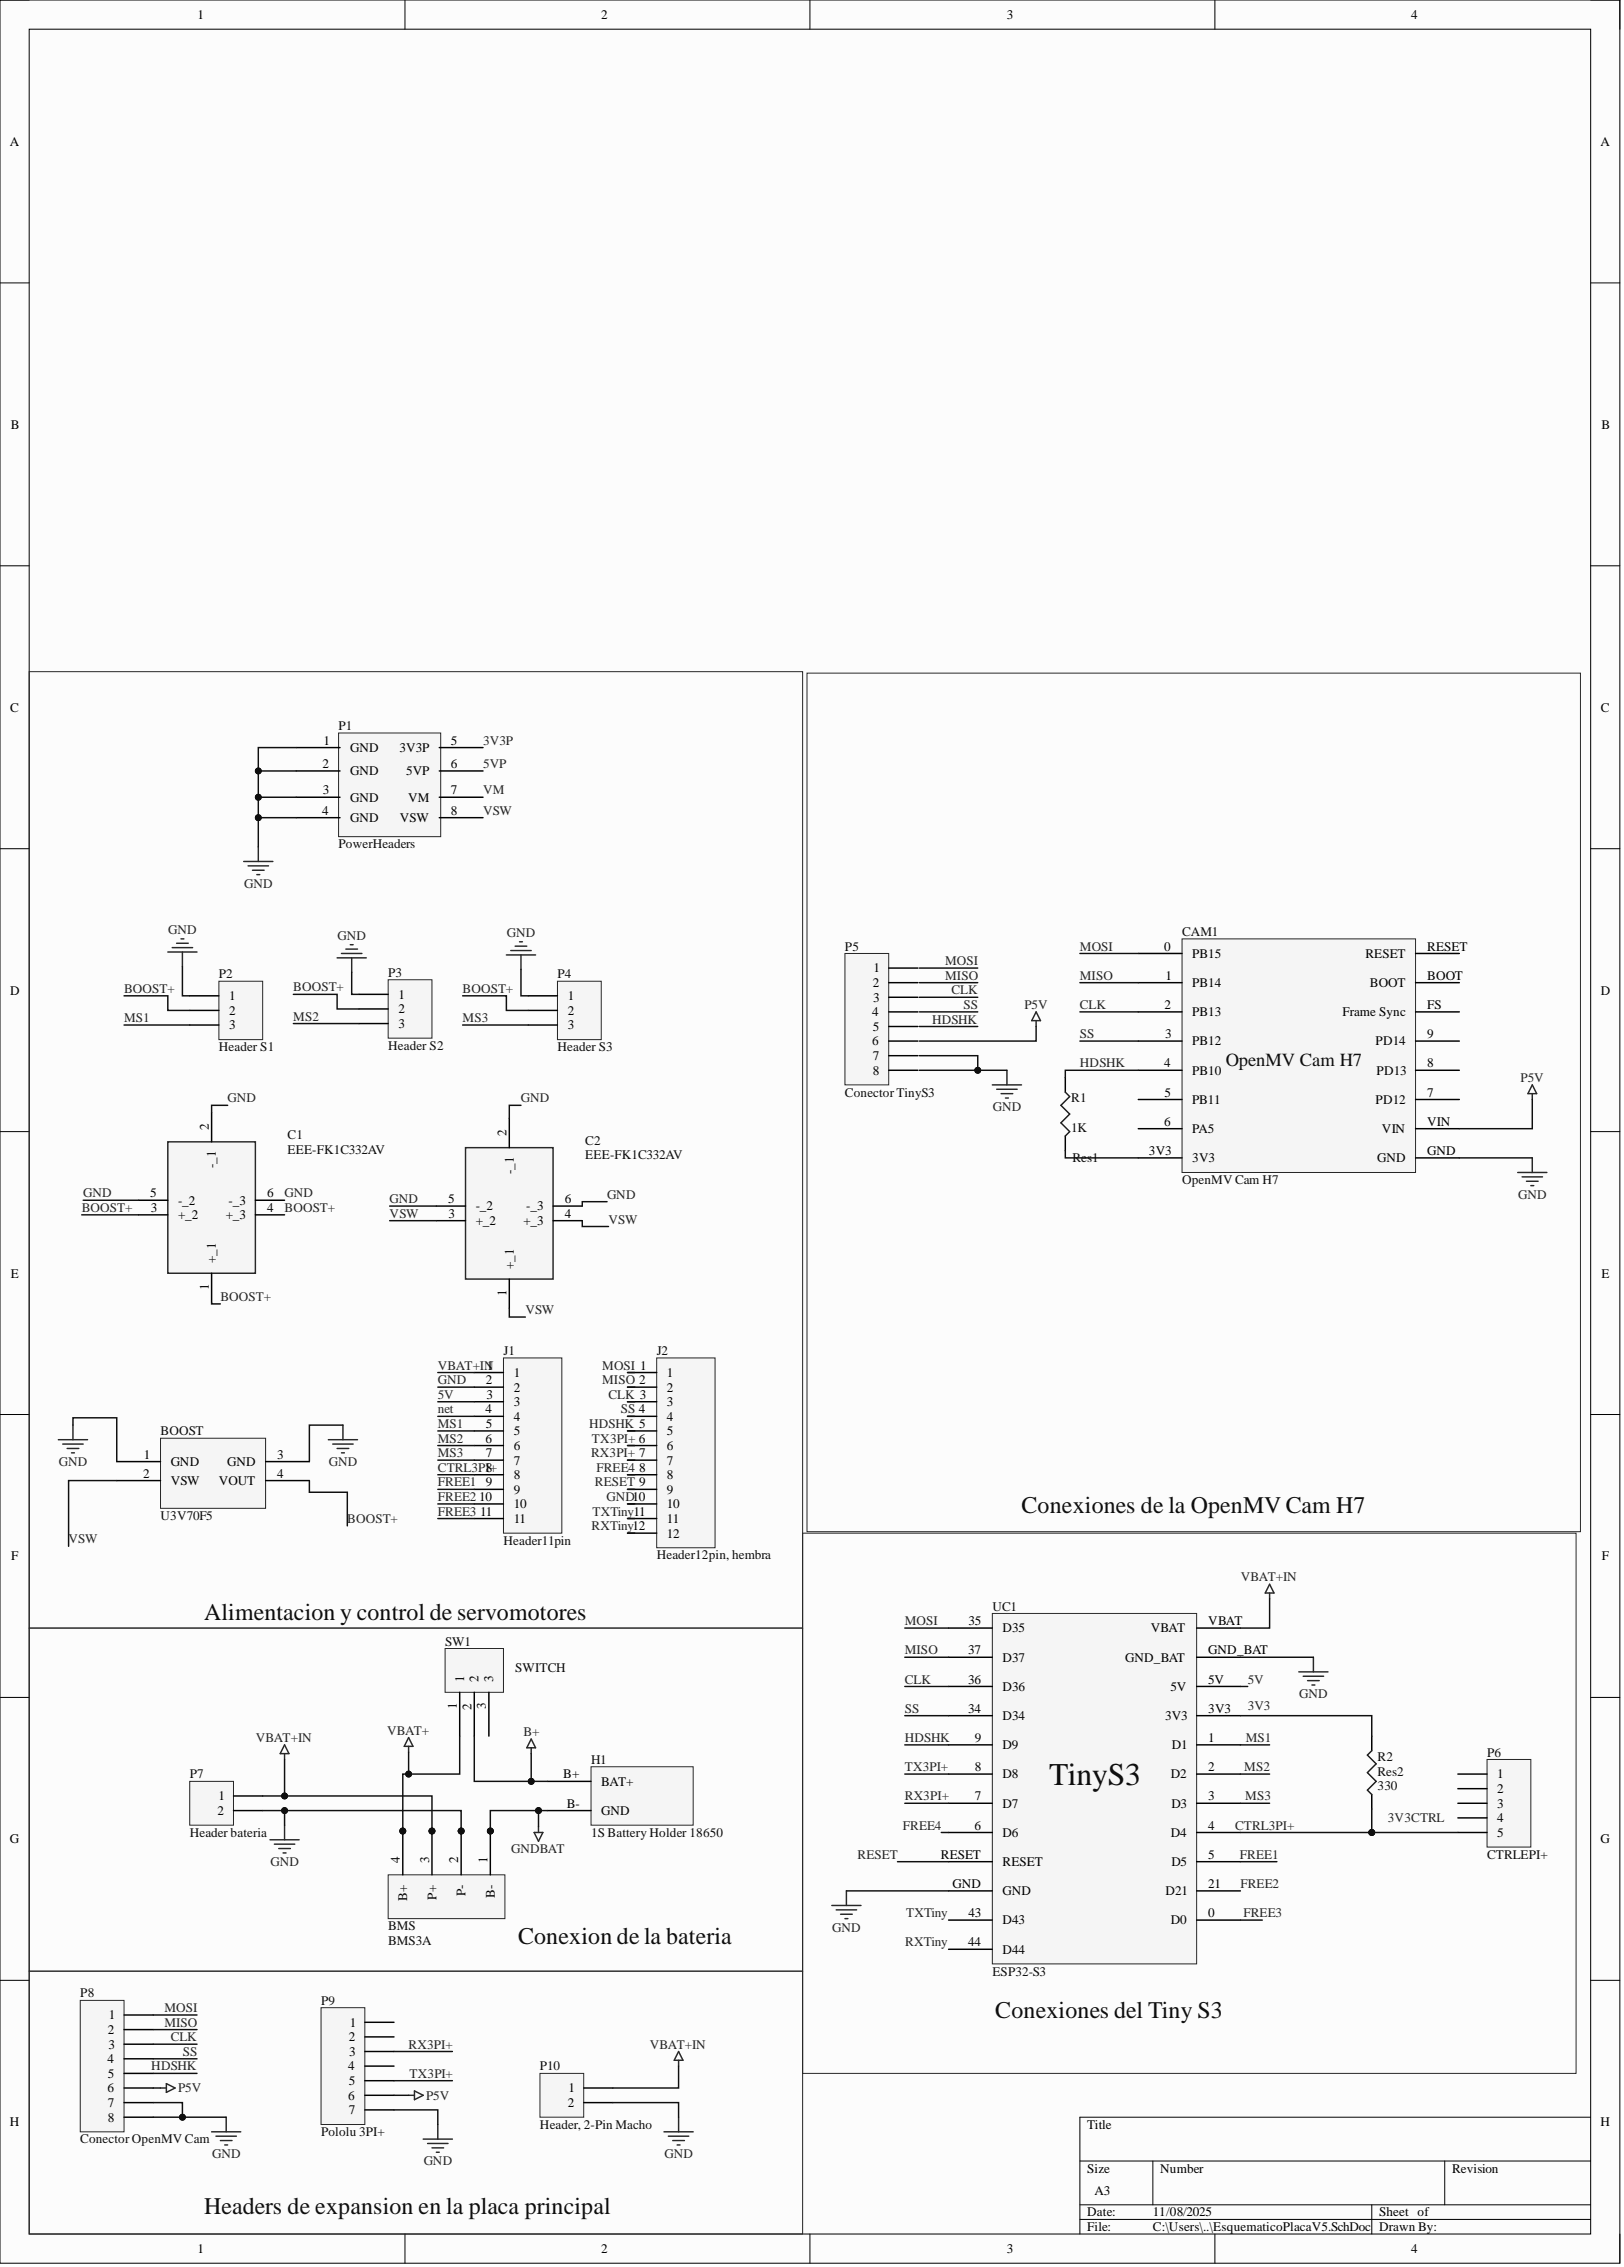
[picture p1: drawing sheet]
<svg xmlns="http://www.w3.org/2000/svg" width="282mm" height="394mm" viewBox="0 0 282 394" stroke-linecap="round" stroke-linejoin="round" font-family="sans-serif">
<defs><g id="words">
<text font-size="5.5" fill="#0e0e0e" x="182.1" y="310">TinyS3</text>
<g font-size="4.1" fill="#0e0e0e">
<text x="177.3" y="262.8">Conexiones de la OpenMV Cam H7</text>
<text x="35.5" y="281.3">Alimentacion y control de servomotores</text>
<text x="89.9" y="337.6">Conexion de la bateria</text>
<text x="172.7" y="350.5">Conexiones del Tiny S3</text>
<text x="35.5" y="384.5">Headers de expansion en la placa principal</text>
</g>
<text font-size="3.2" fill="#0e0e0e" x="212.8" y="185.2">OpenMV Cam H7</text>
<g font-size="2.3">
<text x="34.3" y="3.3">1</text>
<text x="104.4" y="3.3">2</text>
<text x="174.8" y="3.3">3</text>
<text x="244.9" y="3.3">4</text>
<text x="1.7" y="25.4">A</text>
<text x="277.8" y="25.4">A</text>
<text x="1.9" y="74.5">B</text>
<text x="277.9" y="74.5">B</text>
<text x="1.8" y="123.6">C</text>
<text x="277.9" y="123.6">C</text>
<text x="56.1" y="129.3">1</text>
<text x="60.8" y="130.6">GND</text>
<text x="69.3" y="130.6">3V3P</text>
<text x="78.3" y="129.3">5</text>
<text x="56" y="133.4">2</text>
<text x="56.1" y="137.9">3</text>
<text x="60.8" y="134.6">GND</text>
<text x="70.5" y="134.6">5VP</text>
<text x="78.3" y="133.4">6</text>
<text x="78.3" y="137.9">7</text>
<text x="55.9" y="141.5">4</text>
<text x="60.8" y="139.2">GND</text>
<text x="60.8" y="142.8">GND</text>
<text x="69.4" y="142.8">VSW</text>
<text x="70.8" y="139.2">VM</text>
<text x="78.3" y="141.5">8</text>
<text x="202" y="165.1">0</text>
<text x="206.9" y="166.3">PB15</text>
<text x="237" y="166.3">RESET</text>
<text x="247.7" y="165.1">RESET</text>
<text x="1.8" y="172.8">D</text>
<text x="39.8" y="173.7">1</text>
<text x="69.1" y="173.4">1</text>
<text x="98.5" y="173.7">1</text>
<text x="151.5" y="171.4">2</text>
<text x="151.6" y="174">3</text>
<text x="151.6" y="168.9">1</text>
<text x="202.3" y="170.1">1</text>
<text x="206.9" y="171.4">PB14</text>
<text x="237.8" y="171.4">BOOT</text>
<text x="247.7" y="170.1">BOOT</text>
<text x="277.9" y="172.8">D</text>
<text x="39.8" y="176.2">2</text>
<text x="39.8" y="178.8">3</text>
<text x="69.1" y="176">2</text>
<text x="69.1" y="178.5">3</text>
<text x="98.5" y="176.2">2</text>
<text x="98.5" y="178.8">3</text>
<text x="151.4" y="176.5">4</text>
<text x="151.5" y="179">5</text>
<text x="202.1" y="175.2">2</text>
<text x="206.9" y="176.5">PB13</text>
<text x="233" y="176.5">Frame Sync</text>
<text x="247.7" y="175.2">FS</text>
<text x="151.4" y="181.6">6</text>
<text x="151.5" y="184.1">7</text>
<text x="202" y="185.4">4</text>
<text x="202.2" y="180.3">3</text>
<text x="206.9" y="181.6">PB12</text>
<text x="238.8" y="181.6">PD14</text>
<text x="247.7" y="180.3">9</text>
<text x="247.7" y="185.4">8</text>
<text x="151.5" y="186.6">8</text>
<text x="202.1" y="190.4">5</text>
<text x="206.9" y="186.6">PB10</text>
<text x="206.9" y="191.7">PB11</text>
<text x="238.8" y="191.7">PD12</text>
<text x="238.9" y="186.6">PD13</text>
<text x="247.7" y="190.4">7</text>
<text x="36.2" y="196.3" transform="rotate(-90 36.2 196.3)">2</text>
<text x="87.9" y="197.3" transform="rotate(-90 87.9 197.3)">2</text>
<text x="202" y="195.5">6</text>
<text x="206.9" y="196.8">PA5</text>
<text x="239.9" y="196.8">VIN</text>
<text x="247.7" y="195.5">VIN</text>
<text x="37.5" y="202.9" transform="rotate(-90 37.5 202.9)">-_1</text>
<text x="89.2" y="203.9" transform="rotate(-90 89.2 203.9)">-_1</text>
<text x="199.4" y="200.6">3V3</text>
<text x="206.9" y="201.8">3V3</text>
<text x="239" y="201.8">GND</text>
<text x="247.7" y="200.6">GND</text>
<text x="26.1" y="207.9">5</text>
<text x="30.9" y="209.2">-_2</text>
<text x="39.7" y="209.2">-_3</text>
<text x="46.4" y="207.9">6</text>
<text x="77.8" y="208.9">5</text>
<text x="98" y="208.9">6</text>
<text x="26.2" y="210.5">3</text>
<text x="30.9" y="211.7">+_2</text>
<text x="39.2" y="211.7">+_3</text>
<text x="46.4" y="210.5">4</text>
<text x="77.8" y="211.5">3</text>
<text x="82.6" y="212.8">+_2</text>
<text x="82.6" y="210.2">-_2</text>
<text x="90.8" y="212.8">+_3</text>
<text x="91.4" y="210.2">-_3</text>
<text x="98" y="211.5">4</text>
<text x="1.9" y="221.9">E</text>
<text x="37.5" y="219.3" transform="rotate(-90 37.5 219.3)">+_1</text>
<text x="89.2" y="220.4" transform="rotate(-90 89.2 220.4)">+_1</text>
<text x="277.9" y="221.9">E</text>
<text x="36.2" y="224" transform="rotate(-90 36.2 224)">1</text>
<text x="87.9" y="225" transform="rotate(-90 87.9 225)">1</text>
<text x="84.5" y="237.9">1</text>
<text x="89.2" y="239.1">1</text>
<text x="115.8" y="239.1">1</text>
<text x="84.3" y="245.5">4</text>
<text x="84.3" y="240.4">2</text>
<text x="84.4" y="242.9">3</text>
<text x="89.2" y="241.7">2</text>
<text x="89.2" y="244.2">3</text>
<text x="115.8" y="241.7">2</text>
<text x="115.8" y="244.2">3</text>
<text x="84.3" y="250.5">6</text>
<text x="84.3" y="248">5</text>
<text x="89.2" y="246.7">4</text>
<text x="89.2" y="249.3">5</text>
<text x="89.2" y="251.8">6</text>
<text x="115.8" y="246.7">4</text>
<text x="115.8" y="249.3">5</text>
<text x="115.8" y="251.8">6</text>
<text x="24.8" y="256.6">2</text>
<text x="25" y="253.3">1</text>
<text x="29.6" y="254.6">GND</text>
<text x="29.6" y="257.9">VSW</text>
<text x="38" y="257.9">VOUT</text>
<text x="39.4" y="254.6">GND</text>
<text x="48.1" y="253.3">3</text>
<text x="48.1" y="256.6">4</text>
<text x="84.3" y="253.1">7</text>
<text x="84.3" y="255.6">8</text>
<text x="89.2" y="254.3">7</text>
<text x="89.2" y="256.9">8</text>
<text x="110.9" y="255.6">8</text>
<text x="115.8" y="254.3">7</text>
<text x="115.8" y="256.9">8</text>
<text x="83.2" y="260.7">10</text>
<text x="83.3" y="263.2">11</text>
<text x="84.3" y="258.1">9</text>
<text x="89.2" y="259.4">9</text>
<text x="89.2" y="261.9">10</text>
<text x="115.8" y="259.4">9</text>
<text x="115.8" y="261.9">10</text>
<text x="89.2" y="264.5">11</text>
<text x="115.8" y="264.5">11</text>
<text x="115.8" y="267">12</text>
<text x="1.9" y="271">F</text>
<text x="278" y="271">F</text>
<text x="168" y="287.3">37</text>
<text x="168.1" y="282.2">35</text>
<text x="174" y="283.5">D35</text>
<text x="199.8" y="283.5">VBAT</text>
<text x="209.7" y="282.2">VBAT</text>
<text x="209.7" y="287.3">GND_BAT</text>
<text x="80.5" y="292.1" transform="rotate(-90 80.5 292.1)">1</text>
<text x="83.1" y="292.1" transform="rotate(-90 83.1 292.1)">2</text>
<text x="85.6" y="292.1" transform="rotate(-90 85.6 292.1)">3</text>
<text x="168" y="292.4">36</text>
<text x="174" y="293.6">D36</text>
<text x="174" y="288.6">D37</text>
<text x="195.3" y="288.6">GND_BAT</text>
<text x="203.1" y="293.6">5V</text>
<text x="209.7" y="292.4">5V</text>
<text x="79.3" y="296.8" transform="rotate(-90 79.3 296.8)">1</text>
<text x="81.8" y="296.9" transform="rotate(-90 81.8 296.9)">2</text>
<text x="84.3" y="296.9" transform="rotate(-90 84.3 296.9)">3</text>
<text x="168" y="297.4">34</text>
<text x="174" y="298.7">D34</text>
<text x="202.2" y="298.7">3V3</text>
<text x="209.7" y="297.4">3V3</text>
<text x="169.2" y="302.5">9</text>
<text x="174" y="303.8">D9</text>
<text x="203.4" y="303.8">D1</text>
<text x="209.7" y="302.5">1</text>
<text x="97.8" y="308.9">B+</text>
<text x="104.4" y="310.1">BAT+</text>
<text x="169.2" y="307.6">8</text>
<text x="174" y="308.9">D8</text>
<text x="203.2" y="308.9">D2</text>
<text x="209.7" y="307.6">2</text>
<text x="259.9" y="308.9">1</text>
<text x="259.9" y="311.4">2</text>
<text x="37.7" y="315.2">2</text>
<text x="37.9" y="312.7">1</text>
<text x="98.4" y="313.9">B-</text>
<text x="104.4" y="315.2">GND</text>
<text x="169.1" y="317.7">6</text>
<text x="169.2" y="312.7">7</text>
<text x="174" y="313.9">D7</text>
<text x="203.3" y="313.9">D3</text>
<text x="209.7" y="312.7">3</text>
<text x="209.7" y="317.7">4</text>
<text x="259.9" y="313.9">3</text>
<text x="259.9" y="316.5">4</text>
<text x="1.7" y="320.1">G</text>
<text x="69.4" y="323.6" transform="rotate(-90 69.4 323.6)">4</text>
<text x="74.5" y="323.6" transform="rotate(-90 74.5 323.6)">3</text>
<text x="79.5" y="323.6" transform="rotate(-90 79.5 323.6)">2</text>
<text x="84.6" y="323.6" transform="rotate(-90 84.6 323.6)">1</text>
<text x="163.3" y="322.8">RESET</text>
<text x="174" y="319">D6</text>
<text x="203.2" y="319">D4</text>
<text x="209.7" y="322.8">5</text>
<text x="259.9" y="319">5</text>
<text x="277.8" y="320.1">G</text>
<text x="75.7" y="329.9" transform="rotate(-90 75.7 329.9)">P+</text>
<text x="80.8" y="329.3" transform="rotate(-90 80.8 329.3)">P-</text>
<text x="85.9" y="329.6" transform="rotate(-90 85.9 329.6)">B-</text>
<text x="165.3" y="327.9">GND</text>
<text x="174" y="329.1">GND</text>
<text x="174" y="324.1">RESET</text>
<text x="202.3" y="329.1">D21</text>
<text x="203.3" y="324.1">D5</text>
<text x="209.7" y="327.9">21</text>
<text x="70.7" y="330.2" transform="rotate(-90 70.7 330.2)">B+</text>
<text x="168.1" y="332.9">43</text>
<text x="174" y="334.2">D43</text>
<text x="203.2" y="334.2">D0</text>
<text x="209.7" y="332.9">0</text>
<text x="168" y="338">44</text>
<text x="174" y="339.3">D44</text>
<text x="18.7" y="353.2">2</text>
<text x="18.9" y="350.7">1</text>
<text x="60.7" y="352">1</text>
<text x="18.7" y="358.3">4</text>
<text x="18.8" y="355.8">3</text>
<text x="60.5" y="359.6">4</text>
<text x="60.5" y="354.5">2</text>
<text x="60.6" y="357">3</text>
<text x="18.7" y="363.4">6</text>
<text x="18.7" y="360.8">5</text>
<text x="18.7" y="365.9">7</text>
<text x="60.5" y="364.6">6</text>
<text x="60.5" y="362.1">5</text>
<text x="98.5" y="365.9">2</text>
<text x="98.7" y="363.4">1</text>
<text x="1.7" y="369.3">H</text>
<text x="18.7" y="368.4">8</text>
<text x="60.5" y="367.2">7</text>
<text x="188.7" y="369.7">Title</text>
<text x="277.8" y="369.3">H</text>
<text x="188.7" y="377.3">Size</text>
<text x="201.4" y="377.3">Number</text>
<text x="252" y="377.3">Revision</text>
<text x="190" y="381.1">A3</text>
<text x="188.7" y="384.9">Date:</text>
<text x="188.7" y="387.5">File:</text>
<text x="200.1" y="384.9">11/08/2025</text>
<text x="200.1" y="387.5">C:\Users\..\EsquematicoPlacaV5.SchDoc</text>
<text x="239.4" y="384.9">Sheet of</text>
<text x="239.4" y="387.5">Drawn By:</text>
<text x="34.3" y="391.3">1</text>
<text x="104.4" y="391.3">2</text>
<text x="174.8" y="391.3">3</text>
<text x="244.9" y="391.3">4</text>
</g>
<g font-size="2.3" fill="#0e0e0e">
<text x="58.8" y="126.8">P1</text>
<text x="58.8" y="147.3">PowerHeaders</text>
<text x="146.7" y="165.1">P5</text>
<text x="205.2" y="162.5">CAM1</text>
<text x="38" y="169.9">P2</text>
<text x="67.4" y="169.6">P3</text>
<text x="96.8" y="169.9">P4</text>
<text x="38" y="182.6">Header S1</text>
<text x="67.4" y="182.3">Header S2</text>
<text x="96.8" y="182.6">Header S3</text>
<text x="146.7" y="190.4">Conector TinyS3</text>
<text x="185.9" y="191.5">R1</text>
<text x="49.9" y="197.8">C1</text>
<text x="185.9" y="196.5">1K</text>
<text x="49.9" y="200.3">EEE-FK1C332AV</text>
<text x="101.6" y="198.8">C2</text>
<text x="101.6" y="201.3">EEE-FK1C332AV</text>
<text x="186.2" y="201.8">Res1</text>
<text x="205.2" y="205.7">OpenMV Cam H7</text>
<text x="87.4" y="235.3">J1</text>
<text x="114" y="235.3">J2</text>
<text x="27.9" y="249.3">BOOST</text>
<text x="27.9" y="264">U3V70F5</text>
<text x="87.4" y="268.3">Header11pin</text>
<text x="114" y="270.8">Header12pin, hembra</text>
<text x="172.2" y="279.7">UC1</text>
<text x="77.3" y="285.8">SW1</text>
<text x="89.4" y="290.3">SWITCH</text>
<text x="239.1" y="305.8">R2</text>
<text x="258.1" y="305.1">P6</text>
<text x="32.9" y="308.9">P7</text>
<text x="102.6" y="306.3">H1</text>
<text x="239.1" y="310.9">330</text>
<text x="239.1" y="308.3">Res2</text>
<text x="32.9" y="319">Header bateria</text>
<text x="102.6" y="319">1S Battery Holder 18650</text>
<text x="258.1" y="322.8">CTRLEPI+</text>
<text x="67.4" y="335.2">BMS</text>
<text x="67.4" y="337.8">BMS3A</text>
<text x="13.9" y="346.9">P8</text>
<text x="172.2" y="343.1">ESP32-S3</text>
<text x="55.7" y="348.2">P9</text>
<text x="93.7" y="359.6">P10</text>
<text x="55.7" y="371">Pololu 3PI+</text>
<text x="93.7" y="369.7">Header, 2-Pin Macho</text>
<text x="13.9" y="372.3">Conector OpenMV Cam</text>
</g>
<g font-size="2.3" fill="#262626">
<text x="83.8" y="129.3">3V3P</text>
<text x="83.8" y="133.4">5VP</text>
<text x="83.8" y="137.9">VM</text>
<text x="83.8" y="141.5">VSW</text>
<text x="42.4" y="154.2">GND</text>
<text x="29.2" y="162.3">GND</text>
<text x="58.6" y="163.3">GND</text>
<text x="88" y="162.8">GND</text>
<text x="164" y="167.6">MOSI</text>
<text x="187.4" y="165.1">MOSI</text>
<text x="21.5" y="172.4">BOOST+</text>
<text x="50.9" y="172.2">BOOST+</text>
<text x="80.3" y="172.4">BOOST+</text>
<text x="164" y="170.1">MISO</text>
<text x="165.1" y="172.7">CLK</text>
<text x="187.4" y="170.1">MISO</text>
<text x="21.5" y="177.5">MS1</text>
<text x="50.9" y="177.3">MS2</text>
<text x="80.3" y="177.5">MS3</text>
<text x="161.8" y="177.8">HDSHK</text>
<text x="167.3" y="175.2">SS</text>
<text x="177.8" y="175.2">P5V</text>
<text x="187.4" y="175.2">CLK</text>
<text x="187.4" y="180.3">SS</text>
<text x="187.4" y="185.4">HDSHK</text>
<text x="39.5" y="191.5">GND</text>
<text x="90.4" y="191.5">GND</text>
<text x="263.9" y="187.9">P5V</text>
<text x="172.3" y="193">GND</text>
<text x="14.4" y="207.9">GND</text>
<text x="49.4" y="207.9">GND</text>
<text x="67.6" y="208.9">GND</text>
<text x="105.4" y="208.2">GND</text>
<text x="263.5" y="208.2">GND</text>
<text x="14.2" y="210.5">BOOST+</text>
<text x="49.4" y="210.5">BOOST+</text>
<text x="67.6" y="211.5">VSW</text>
<text x="105.6" y="212.5">VSW</text>
<text x="38.2" y="225.9">BOOST+</text>
<text x="91.2" y="228.2">VSW</text>
<text x="76" y="237.9">VBAT+IN</text>
<text x="104.5" y="237.9">MOSI 1</text>
<text x="76" y="240.4">GND</text>
<text x="76" y="242.9">5V</text>
<text x="76" y="245.5">net</text>
<text x="104.5" y="240.4">MISO 2</text>
<text x="105.6" y="242.9">CLK 3</text>
<text x="107.7" y="245.5">SS 4</text>
<text x="76" y="248">MS1</text>
<text x="76" y="250.5">MS2</text>
<text x="102.2" y="248">HDSHK 5</text>
<text x="102.8" y="250.5">TX3PI+ 6</text>
<text x="10.2" y="254.6">GND</text>
<text x="57.1" y="254.6">GND</text>
<text x="76" y="253.1">MS3</text>
<text x="76" y="255.6">CTRL3PI+</text>
<text x="102.6" y="253.1">RX3PI+ 7</text>
<text x="103.5" y="255.6">FREE4</text>
<text x="76" y="258.1">FREE1</text>
<text x="76" y="260.7">FREE2</text>
<text x="76" y="263.2">FREE3</text>
<text x="102.8" y="263.2">TXTiny11</text>
<text x="103.3" y="258.1">RESET 9</text>
<text x="105.3" y="260.7">GND10</text>
<text x="11.9" y="268">VSW</text>
<text x="60.3" y="264.5">BOOST+</text>
<text x="102.7" y="265.7">RXTiny12</text>
<text x="215.4" y="274.6">VBAT+IN</text>
<text x="157" y="282.2">MOSI</text>
<text x="157" y="287.3">MISO</text>
<text x="157" y="292.4">CLK</text>
<text x="216.6" y="292.4">5V</text>
<text x="157" y="297.4">SS</text>
<text x="216.6" y="296.9">3V3</text>
<text x="225.5" y="294.9">GND</text>
<text x="44.4" y="302.5">VBAT+IN</text>
<text x="67.2" y="301.2">VBAT+</text>
<text x="90.8" y="301.5">B+</text>
<text x="157" y="302.5">HDSHK</text>
<text x="216.2" y="302.5">MS1</text>
<text x="157" y="307.6">TX3PI+</text>
<text x="216" y="307.6">MS2</text>
<text x="156.7" y="317.7">FREE4</text>
<text x="157" y="312.7">RX3PI+</text>
<text x="214.4" y="317.7">CTRL3PI+</text>
<text x="216.1" y="312.7">MS3</text>
<text x="240.9" y="316.5">3V3CTRL</text>
<text x="88.7" y="321.8">GNDBAT</text>
<text x="148.8" y="322.8">RESET</text>
<text x="215.2" y="322.8">FREE1</text>
<text x="46.9" y="324.1">GND</text>
<text x="215.3" y="327.9">FREE2</text>
<text x="144.5" y="335.5">GND</text>
<text x="157.3" y="332.9">TXTiny</text>
<text x="215.8" y="332.9">FREE3</text>
<text x="157.1" y="338">RXTiny</text>
<text x="28.5" y="349.4">MOSI</text>
<text x="28.5" y="352">MISO</text>
<text x="26.3" y="359.6">HDSHK</text>
<text x="29.6" y="354.5">CLK</text>
<text x="31.7" y="357">SS</text>
<text x="70.9" y="355.8">RX3PI+</text>
<text x="112.8" y="355.8">VBAT+IN</text>
<text x="30.9" y="363.4">P5V</text>
<text x="71.1" y="360.8">TX3PI+</text>
<text x="74" y="364.6">P5V</text>
<text x="36.8" y="374.8">GND</text>
<text x="73.5" y="376.1">GND</text>
<text x="115.3" y="374.8">GND</text>
</g>
</g></defs>
<path d="M0 0h281.1v393h-281.1z" fill-rule="evenodd" fill="#fcfcfc"/>
<path d="M0 0h281.1v393h-281.1z" fill="none" stroke="#000" stroke-width=".17"/>
<path d="M5.1 5.1h271v382.9h-271z" fill-rule="evenodd" fill="#fcfcfc"/>
<g fill="none" stroke="#000" stroke-width=".17">
<path d="M0 0h5.1M5.1 5.1h271v382.9h-271zM70.3 0v5.1M140.6 0v5.1M210.9 0v5.1M276.1 0h5v5.1M0 49.1h5.1M276.1 49.1h5M0 98.3h5.1M276.1 98.3h5M0 147.4h5.1M276.1 147.4h5"/>
<path d="M0 196.5h5.1M276.1 196.5h5M0 245.7h5.1M276.1 245.7h5M0 294.8h5.1M276.1 294.8h5M0 343.9h5.1M276.1 343.9h5M187.4 375.3h88.7M200.1 375.3v7.6M250.8 375.3v7.6M276.1 367.7h-88.7v20.3"/>
<path d="M70.3 388v5M140.6 388v5M187.4 382.9h88.7M187.4 385.4h88.7M210.9 388v5M238.1 382.9v5.1M281.1 388v5"/>
</g>
<path d="M172.2 280.2h35.5v60.9h-35.5z" fill-rule="evenodd" fill="#f5f5f5"/>
<path d="M172.2 280.2h35.5v60.9h-35.5z" fill="none" stroke="#262626" stroke-width=".17"/>
<g fill="none" stroke="#000" stroke-width=".25">
<path d="M164.6 298h7.6M164.6 282.7h7.6M164.6 292.9h7.6M164.6 287.8h7.6M207.7 298h7.6M207.7 282.7h7.6M207.7 292.9h7.6M207.7 287.8h7.6M164.6 318.2h7.6M164.6 313.2h7.6M164.6 308.1h7.6M164.6 303h7.6"/>
<path d="M207.7 318.2h7.6M207.7 313.2h7.6M207.7 308.1h7.6M207.7 303h7.6M164.6 338.5h7.6M164.6 333.5h7.6M164.6 328.4h7.6M164.6 323.3h7.6M207.7 333.5h7.6M207.7 328.4h7.6M207.7 323.3h7.6"/>
</g>
<path d="M220.4 275.1l.7 1.6h-1.5zM220.4 276.7v1M225.4 290.3h5.1M226.2 291.1h3.5M226.9 291.9h2.1M227.7 292.6h.5M228 287.8v2.5M144.4 330.9h5M145.1 331.7h3.6M145.9 332.4h2M146.7 333.2h.5M146.9 328.4v2.5" fill="none" stroke="#262626" stroke-width=".25"/>
<path d="M13.9 347.4h7.6v22.8h-7.6z" fill-rule="evenodd" fill="#f5f5f5"/>
<path d="M13.9 347.4h7.6v22.8h-7.6z" fill="none" stroke="#262626" stroke-width=".17"/>
<path d="M21.5 349.9h5.1M21.5 352.5h5.1M21.5 355h5.1M21.5 357.5h5.1M21.5 360.1h5.1M21.5 362.6h5.1M21.5 365.2h5.1M21.5 367.7h5.1" fill="none" stroke="#000" stroke-width=".25"/>
<path d="M27.9 362.6h1M28.9 361.9l1.5 .7-1.5 .8zM36.7 370.2h5.1M37.5 371h3.5M38.2 371.7h2.1M39 372.5h.5M39.3 367.7v2.5" fill="none" stroke="#262626" stroke-width=".25"/>
<path d="M258.1 305.6h7.6v15.2h-7.6z" fill-rule="evenodd" fill="#f5f5f5"/>
<path d="M258.1 305.6h7.6v15.2h-7.6z" fill="none" stroke="#262626" stroke-width=".17"/>
<path d="M253 308.1h5.1M253 310.6h5.1M253 313.2h5.1M253 315.7h5.1M253 318.2h5.1" fill="none" stroke="#000" stroke-width=".25"/>
<path d="M73.5 371.5h5M74.2 372.3h3.6M75 373h2M75.7 373.8h.5M76 369v2.5" fill="none" stroke="#262626" stroke-width=".25"/>
<path d="M205.2 163h40.5v40.6h-40.5z" fill-rule="evenodd" fill="#f5f5f5"/>
<path d="M205.2 163h40.5v40.6h-40.5z" fill="none" stroke="#262626" stroke-width=".17"/>
<g fill="none" stroke="#000" stroke-width=".25">
<path d="M197.6 165.6h7.6M197.6 170.7h7.6M197.6 175.7h7.6M245.7 165.6h7.6M245.7 170.7h7.6M245.7 175.7h7.6M197.6 180.8h7.6M197.6 185.9h7.6M197.6 190.9h7.6M197.6 196h7.6M245.7 180.8h7.6M245.7 185.9h7.6"/>
<path d="M245.7 190.9h7.6M245.7 196h7.6M197.6 201.1h7.6M245.7 201.1h7.6"/>
</g>
<g fill="none" stroke="#262626" stroke-width=".25">
<path d="M179.8 175.7l.8 1.6h-1.5zM179.8 177.3v1M172.2 188.4h5.1M173 189.2h3.5M173.8 189.9h2M174.5 190.7h.5M174.8 185.9v2.5M266 189.9v1M266 188.4l.7 1.5h-1.5zM263.4 203.6h5.1M264.2 204.4h3.5M264.9 205.1h2.1"/>
<path d="M265.7 205.9h.5M266 201.1v2.5"/>
</g>
<path d="M102.6 306.8h17.7v10.2h-17.7z" fill-rule="evenodd" fill="#f5f5f5"/>
<path d="M102.6 306.8h17.7v10.2h-17.7z" fill="none" stroke="#262626" stroke-width=".17"/>
<path d="M95 309.4h7.6M95 314.4h7.6" fill="none" stroke="#000" stroke-width=".25"/>
<path d="M32.9 309.4h7.6v7.6h-7.6z" fill-rule="evenodd" fill="#f5f5f5"/>
<path d="M5.1 116.6h134.2v166.1h-134.2zM139.3 266.3h134.3v93.8h-134.3zM5.1 282.7h134.2v59.6h-134.2zM32.9 309.4h7.6v7.6h-7.6zM5.1 342.3h134.2v45.7h-134.2z" fill="none" stroke="#262626" stroke-width=".17"/>
<path d="M40.5 311.9h5.1M40.5 314.4h5.1" fill="none" stroke="#000" stroke-width=".25"/>
<path d="M46.9 319.5h5M49.4 304.5v1.1M49.4 317v2.5M49.4 303l.8 1.5h-1.6zM47.6 320.3h3.6M48.4 321h2M49.1 321.8h.5" fill="none" stroke="#262626" stroke-width=".25"/>
<path d="M93.7 360.1h7.6v7.6h-7.6z" fill-rule="evenodd" fill="#f5f5f5"/>
<path d="M93.7 360.1h7.6v7.6h-7.6z" fill="none" stroke="#262626" stroke-width=".17"/>
<path d="M101.3 362.6h5.1M101.3 365.2h5.1" fill="none" stroke="#000" stroke-width=".25"/>
<path d="M117.8 356.3l.7 1.5h-1.5zM117.8 357.8v1M115.2 370.2h5.1M116 371h3.6M116.8 371.7h2M117.5 372.5h.5M117.8 367.7v2.5" fill="none" stroke="#262626" stroke-width=".25"/>
<path d="M38 170.4h7.6v10.1h-7.6z" fill-rule="evenodd" fill="#f5f5f5"/>
<path d="M38 170.4h7.6v10.1h-7.6z" fill="none" stroke="#262626" stroke-width=".17"/>
<path d="M32.9 172.9h5.1M32.9 175.5h5.1M32.9 178h5.1" fill="none" stroke="#000" stroke-width=".25"/>
<path d="M67.4 170.1h7.6v10.2h-7.6z" fill-rule="evenodd" fill="#f5f5f5"/>
<path d="M67.4 170.1h7.6v10.2h-7.6z" fill="none" stroke="#262626" stroke-width=".17"/>
<path d="M62.3 172.7h5.1M62.3 175.2h5.1M62.3 177.8h5.1" fill="none" stroke="#000" stroke-width=".25"/>
<path d="M96.8 170.4h7.6v10.1h-7.6z" fill-rule="evenodd" fill="#f5f5f5"/>
<path d="M96.8 170.4h7.6v10.1h-7.6z" fill="none" stroke="#262626" stroke-width=".17"/>
<path d="M91.7 172.9h5.1M91.7 175.5h5.1M91.7 178h5.1M184.9 187.1v2.6M184.9 197.3v2.5M238.1 301.5v2.5M238.1 311.6v2.6" fill="none" stroke="#000" stroke-width=".25"/>
<g fill="none" stroke="#262626" stroke-width=".25">
<path d="M29.1 165.3h5.1M29.9 164.6h3.5M30.6 163.8h2.1M31.4 163h.5M31.7 165.3v2.6M58.5 166.3h5.1M59.3 165.6h3.5M60 164.8h2.1M60.8 164.1h.5M61 166.3v2.6M87.9 165.8h5.1M88.7 165.1h3.5"/>
<path d="M89.4 164.3h2M90.2 163.6h.5M90.4 165.8v2.6M70.9 363.9h1M71.9 363.1l1.6 .8-1.6 .7z"/>
</g>
<path d="M184.9 189.7l.8 .7-1.6 1.6 1.6 1.5-1.6 1.5 1.6 1.5-.8 .8M238.1 304l-.8 .8 1.6 1.5-1.6 1.5 1.6 1.6-1.6 1.5 .8 .7" fill="none" stroke="#1c1c1c" stroke-width=".25"/>
<path d="M114 235.8h10.1v33h-10.1z" fill-rule="evenodd" fill="#f5f5f5"/>
<path d="M114 235.8h10.1v33h-10.1z" fill="none" stroke="#262626" stroke-width=".17"/>
<path d="M108.9 238.4h5.1M108.9 240.9h5.1M108.9 243.4h5.1M108.9 246h5.1M108.9 248.5h5.1M108.9 251h5.1M108.9 253.6h5.1M108.9 256.1h5.1M108.9 258.6h5.1M108.9 261.2h5.1M108.9 263.7h5.1M108.9 266.3h5.1" fill="none" stroke="#000" stroke-width=".25"/>
<path d="M92.2 302l.8 1.5h-1.6zM92.2 303.5v1" fill="none" stroke="#262626" stroke-width=".25"/>
<path d="M87.4 235.8h10.1v30.5h-10.1z" fill-rule="evenodd" fill="#f5f5f5"/>
<path d="M87.4 235.8h10.1v30.5h-10.1z" fill="none" stroke="#262626" stroke-width=".17"/>
<path d="M82.3 238.4h5.1M82.3 240.9h5.1M82.3 243.4h5.1M82.3 246h5.1M82.3 248.5h5.1M82.3 251h5.1M82.3 253.6h5.1M82.3 256.1h5.1M82.3 258.6h5.1M82.3 261.2h5.1M82.3 263.7h5.1" fill="none" stroke="#000" stroke-width=".25"/>
<path d="M92.7 318.2h1.5l-.7 1.6zM93.5 317.2v1" fill="none" stroke="#262626" stroke-width=".25"/>
<path d="M77.3 286.3h10.1v7.6h-10.1z" fill-rule="evenodd" fill="#f5f5f5"/>
<path d="M77.3 286.3h10.1v7.6h-10.1z" fill="none" stroke="#262626" stroke-width=".17"/>
<path d="M79.8 293.9v7.6M82.3 293.9v7.6M84.9 293.9v7.6" fill="none" stroke="#000" stroke-width=".25"/>
<path d="M42.3 149.6h5.1M43.1 150.4h3.5M43.8 151.1h2M44.6 151.9h.5M44.8 147.1v2.5M70.9 301.8l.8 1.5h-1.5zM70.9 303.3v1" fill="none" stroke="#262626" stroke-width=".25"/>
<path d="M58.8 127.3h17.7v18h-17.7z" fill-rule="evenodd" fill="#f5f5f5"/>
<path d="M58.8 127.3h17.7v18h-17.7z" fill="none" stroke="#262626" stroke-width=".17"/>
<path d="M51.4 129.8h7.6M51.4 133.9h7.6M51.4 138.5h7.6M76.2 129.8h7.6M76.2 133.9h7.6M76.2 138.5h7.6M51.4 142h7.6M76.2 142h7.6" fill="none" stroke="#000" stroke-width=".25"/>
<path d="M146.7 165.6h7.6v22.8h-7.6z" fill-rule="evenodd" fill="#f5f5f5"/>
<path d="M146.7 165.6h7.6v22.8h-7.6z" fill="none" stroke="#262626" stroke-width=".17"/>
<path d="M154.3 168.1h5M154.3 170.7h5M154.3 173.2h5M154.3 175.7h5M154.3 178.3h5M154.3 180.8h5M154.3 183.3h5M154.3 185.9h5" fill="none" stroke="#000" stroke-width=".25"/>
<path d="M55.7 348.7h7.6v20.3h-7.6z" fill-rule="evenodd" fill="#f5f5f5"/>
<path d="M55.7 348.7h7.6v20.3h-7.6z" fill="none" stroke="#262626" stroke-width=".17"/>
<path d="M63.3 351.2h5.1M63.3 353.7h5.1M63.3 356.3h5.1M63.3 358.8h5.1M63.3 361.3h5.1M63.3 363.9h5.1M63.3 366.4h5.1" fill="none" stroke="#000" stroke-width=".25"/>
<path d="M10.1 250h5.1M10.9 250.8h3.5M11.7 251.5h2M12.4 252.3h.5M12.7 247.5v2.5M57 250h5.1M57.7 250.8h3.6M58.5 251.5h2M59.3 252.3h.5M59.5 247.5v2.5" fill="none" stroke="#262626" stroke-width=".25"/>
<path d="M27.9 249.8h18.2v12.1h-18.2z" fill-rule="evenodd" fill="#f5f5f5"/>
<path d="M27.9 249.8h18.2v12.1h-18.2z" fill="none" stroke="#262626" stroke-width=".17"/>
<path d="M20.3 253.8h7.6M20.3 257.1h7.6M46.1 253.8h7.6M46.1 257.1h7.6" fill="none" stroke="#000" stroke-width=".25"/>
<circle cx="85.1" cy="318" r=".51" fill="#0e0e0e"/>
<circle cx="85.1" cy="318" r=".51" fill="none" stroke="#0e0e0e" stroke-width=".17"/>
<circle cx="80" cy="318" r=".51" fill="#0e0e0e"/>
<circle cx="80" cy="318" r=".51" fill="none" stroke="#0e0e0e" stroke-width=".17"/>
<circle cx="75" cy="318" r=".51" fill="#0e0e0e"/>
<circle cx="75" cy="318" r=".51" fill="none" stroke="#0e0e0e" stroke-width=".17"/>
<circle cx="69.9" cy="318" r=".51" fill="#0e0e0e"/>
<circle cx="69.9" cy="318" r=".51" fill="none" stroke="#0e0e0e" stroke-width=".17"/>
<path d="M67.4 325.6h20.2v7.6h-20.2z" fill-rule="evenodd" fill="#f5f5f5"/>
<path d="M67.4 325.6h20.2v7.6h-20.2z" fill="none" stroke="#262626" stroke-width=".17"/>
<path d="M85.1 318v7.6" fill="none" stroke="#000" stroke-width=".25"/>
<circle cx="85.1" cy="318" r=".51" fill="#0e0e0e"/>
<circle cx="85.1" cy="318" r=".51" fill="none" stroke="#0e0e0e" stroke-width=".17"/>
<path d="M80 318v7.6" fill="none" stroke="#000" stroke-width=".25"/>
<circle cx="80" cy="318" r=".51" fill="#0e0e0e"/>
<circle cx="80" cy="318" r=".51" fill="none" stroke="#0e0e0e" stroke-width=".17"/>
<path d="M75 318v7.6" fill="none" stroke="#000" stroke-width=".25"/>
<circle cx="75" cy="318" r=".51" fill="#0e0e0e"/>
<circle cx="75" cy="318" r=".51" fill="none" stroke="#0e0e0e" stroke-width=".17"/>
<path d="M69.9 318v7.6" fill="none" stroke="#000" stroke-width=".25"/>
<circle cx="69.9" cy="318" r=".51" fill="#0e0e0e"/>
<circle cx="69.9" cy="318" r=".51" fill="none" stroke="#0e0e0e" stroke-width=".17"/>
<path d="M29.1 198.3h15.2v22.8h-15.2z" fill-rule="evenodd" fill="#f5f5f5"/>
<path d="M29.1 198.3h15.2v22.8h-15.2z" fill="none" stroke="#262626" stroke-width=".25"/>
<path d="M36.7 193.2v5.1M24.1 211h5M24.1 208.4h5M44.3 211h5.1M44.3 208.4h5.1M36.7 221.1v5.1" fill="none" stroke="#000" stroke-width=".25"/>
<path d="M80.8 199.3h15.2v22.8h-15.2z" fill-rule="evenodd" fill="#f5f5f5"/>
<path d="M80.8 199.3h15.2v22.8h-15.2z" fill="none" stroke="#262626" stroke-width=".25"/>
<path d="M88.4 194.2v5.1M75.7 212h5.1M75.7 209.5h5.1M96 212h5.1M96 209.5h5.1M88.4 222.1v5.1" fill="none" stroke="#000" stroke-width=".25"/>
<path d="M140.1 116.9h134.2v149.1h-134.2z" fill="none" stroke="#262626" stroke-width=".17"/>
<path d="M220.4 277.7v5h-5.1M215.3 287.8h12.7M215.3 303h5.1M215.3 308.1h5.1M215.3 313.2h5.1M146.9 328.4h17.7M26.6 365.2h5.1v2.5" fill="none" stroke="#0e0e0e" stroke-width=".25"/>
<circle cx="31.7" cy="367.7" r=".51" fill="#0e0e0e"/>
<circle cx="31.7" cy="367.7" r=".51" fill="none" stroke="#0e0e0e" stroke-width=".17"/>
<g fill="none" stroke="#0e0e0e" stroke-width=".25">
<path d="M159.6 168.1h10.1M159.6 170.7h10.1M159.6 173.2h10.1M159.6 175.7h10.1M159.6 178.3h10.1M179.8 178.3v2.5h-20.2M187.4 170.7h10.2M187.4 175.7h10.2M187.4 165.6h10.2M159.6 183.3h10.1v2.6M187.4 180.8h10.2M266 190.9v5.1h-12.7"/>
<path d="M253.3 201.1h12.7M157 282.7h7.6M157 292.9h7.6M157 298h7.6M157 287.8h7.6M157 303h7.6M157 308.1h7.6M157 313.2h7.6M26.6 349.9h7.6M26.6 352.5h7.6M26.6 355h7.6M26.6 357.5h7.6"/>
<path d="M68.4 356.3h10.1M26.6 360.1h7.6M68.4 366.4h7.6v2.6M68.4 361.3h10.1"/>
</g>
<circle cx="169.7" cy="185.9" r=".51" fill="#0e0e0e"/>
<circle cx="169.7" cy="185.9" r=".51" fill="none" stroke="#0e0e0e" stroke-width=".17"/>
<path d="M49.4 314.4v2.6" fill="none" stroke="#0e0e0e" stroke-width=".25"/>
<circle cx="49.4" cy="314.4" r=".51" fill="#0e0e0e"/>
<circle cx="49.4" cy="314.4" r=".51" fill="none" stroke="#0e0e0e" stroke-width=".17"/>
<path d="M117.8 358.8v3.8h-11.4M26.6 367.7h12.7M26.6 362.6h1.3M106.4 365.2h11.4v2.5" fill="none" stroke="#0e0e0e" stroke-width=".25"/>
<circle cx="31.7" cy="367.7" r=".51" fill="#0e0e0e"/>
<circle cx="31.7" cy="367.7" r=".51" fill="none" stroke="#0e0e0e" stroke-width=".17"/>
<g fill="none" stroke="#0e0e0e" stroke-width=".25">
<path d="M21.5 172.9h7.6v2.6h3.8M21.5 178h11.4M31.7 167.9v5h1.2M50.9 172.7h7.6v2.5h3.8M50.9 177.8h11.4M61 168.9v3.8h1.3M80.3 172.9h7.6v2.6h3.8M80.3 178h11.4M90.4 168.4v4.5h1.3M184.9 199.8v1.3h12.7M197.6 185.9h-12.7v1.2M49.4 305.6v6.3"/>
<path d="M68.4 363.9h2.5"/>
</g>
<circle cx="49.4" cy="311.9" r=".51" fill="#0e0e0e"/>
<circle cx="49.4" cy="311.9" r=".51" fill="none" stroke="#0e0e0e" stroke-width=".17"/>
<g fill="none" stroke="#0e0e0e" stroke-width=".25">
<path d="M76 238.4h6.3M108.9 238.4h1.3M76 243.4h6.3M76 246h6.3M76 248.5h6.3M76 251h6.3M76 253.6h6.3M76 256.1h6.3M76 258.6h6.3M76 240.9h6.3M108.9 243.4h1.3M108.9 246h1.3"/>
<path d="M108.9 248.5h1.3M108.9 251h1.3M108.9 253.6h1.3M108.9 256.1h1.3M108.9 258.6h1.3M108.9 240.9h1.3M76 261.2h6.3M76 263.7h6.3M108.9 261.2h1.3M108.9 263.7h1.3M108.9 266.3h1.3M215.3 292.9h1.3"/>
<path d="M93.5 314.4h1.5M163.4 318.2h1.2M155.8 323.3h8.8M215.3 323.3h6.3M215.3 333.5h3.8"/>
</g>
<circle cx="93.5" cy="314.4" r=".51" fill="#0e0e0e"/>
<circle cx="93.5" cy="314.4" r=".51" fill="none" stroke="#0e0e0e" stroke-width=".17"/>
<path d="M93.5 317.2v-2.8h-8.4v4.1" fill="none" stroke="#0e0e0e" stroke-width=".25"/>
<circle cx="85.1" cy="318" r=".51" fill="#0e0e0e"/>
<circle cx="85.1" cy="318" r=".51" fill="none" stroke="#0e0e0e" stroke-width=".17"/>
<circle cx="93.5" cy="314.4" r=".51" fill="#0e0e0e"/>
<circle cx="93.5" cy="314.4" r=".51" fill="none" stroke="#0e0e0e" stroke-width=".17"/>
<path d="M92.2 304.5v4.9h2.8" fill="none" stroke="#0e0e0e" stroke-width=".25"/>
<circle cx="92.2" cy="309.4" r=".51" fill="#0e0e0e"/>
<circle cx="92.2" cy="309.4" r=".51" fill="none" stroke="#0e0e0e" stroke-width=".17"/>
<path d="M82.3 301.5v7.9h9.9" fill="none" stroke="#0e0e0e" stroke-width=".25"/>
<circle cx="92.2" cy="309.4" r=".51" fill="#0e0e0e"/>
<circle cx="92.2" cy="309.4" r=".51" fill="none" stroke="#0e0e0e" stroke-width=".17"/>
<path d="M70.9 304.3v3.8" fill="none" stroke="#0e0e0e" stroke-width=".25"/>
<circle cx="70.9" cy="308.1" r=".51" fill="#0e0e0e"/>
<circle cx="70.9" cy="308.1" r=".51" fill="none" stroke="#0e0e0e" stroke-width=".17"/>
<path d="M44.8 142h6.6" fill="none" stroke="#0e0e0e" stroke-width=".25"/>
<circle cx="44.8" cy="142" r=".51" fill="#0e0e0e"/>
<circle cx="44.8" cy="142" r=".51" fill="none" stroke="#0e0e0e" stroke-width=".17"/>
<path d="M44.8 138.5h6.6" fill="none" stroke="#0e0e0e" stroke-width=".25"/>
<circle cx="44.8" cy="138.5" r=".51" fill="#0e0e0e"/>
<circle cx="44.8" cy="138.5" r=".51" fill="none" stroke="#0e0e0e" stroke-width=".17"/>
<path d="M44.8 133.9h6.6" fill="none" stroke="#0e0e0e" stroke-width=".25"/>
<circle cx="44.8" cy="133.9" r=".51" fill="#0e0e0e"/>
<circle cx="44.8" cy="133.9" r=".51" fill="none" stroke="#0e0e0e" stroke-width=".17"/>
<path d="M215.3 298h22.8v3.5M215.3 318.2h22.8" fill="none" stroke="#0e0e0e" stroke-width=".25"/>
<circle cx="238.1" cy="318.2" r=".51" fill="#0e0e0e"/>
<circle cx="238.1" cy="318.2" r=".51" fill="none" stroke="#0e0e0e" stroke-width=".17"/>
<path d="M238.1 314.2v4" fill="none" stroke="#0e0e0e" stroke-width=".25"/>
<circle cx="238.1" cy="318.2" r=".51" fill="#0e0e0e"/>
<circle cx="238.1" cy="318.2" r=".51" fill="none" stroke="#0e0e0e" stroke-width=".17"/>
<path d="M238.1 318.2h14.9" fill="none" stroke="#0e0e0e" stroke-width=".25"/>
<circle cx="238.1" cy="318.2" r=".51" fill="#0e0e0e"/>
<circle cx="238.1" cy="318.2" r=".51" fill="none" stroke="#0e0e0e" stroke-width=".17"/>
<path d="M51.4 129.8h-6.6v17.3M20.3 257.1h-8.4v11.4" fill="none" stroke="#0e0e0e" stroke-width=".25"/>
<circle cx="44.8" cy="142" r=".51" fill="#0e0e0e"/>
<circle cx="44.8" cy="142" r=".51" fill="none" stroke="#0e0e0e" stroke-width=".17"/>
<circle cx="44.8" cy="138.5" r=".51" fill="#0e0e0e"/>
<circle cx="44.8" cy="138.5" r=".51" fill="none" stroke="#0e0e0e" stroke-width=".17"/>
<circle cx="44.8" cy="133.9" r=".51" fill="#0e0e0e"/>
<circle cx="44.8" cy="133.9" r=".51" fill="none" stroke="#0e0e0e" stroke-width=".17"/>
<path d="M12.7 247.5v-1.3h7.6v7.6M53.7 257.1v2.1h6.6v5.8M59.5 247.5h-5.8v6.3M45.6 314.4h34.4v4.1" fill="none" stroke="#0e0e0e" stroke-width=".25"/>
<circle cx="80" cy="318" r=".51" fill="#0e0e0e"/>
<circle cx="80" cy="318" r=".51" fill="none" stroke="#0e0e0e" stroke-width=".17"/>
<circle cx="49.4" cy="314.4" r=".51" fill="#0e0e0e"/>
<circle cx="49.4" cy="314.4" r=".51" fill="none" stroke="#0e0e0e" stroke-width=".17"/>
<path d="M45.6 311.9h29.4v6.6" fill="none" stroke="#0e0e0e" stroke-width=".25"/>
<circle cx="75" cy="318" r=".51" fill="#0e0e0e"/>
<circle cx="75" cy="318" r=".51" fill="none" stroke="#0e0e0e" stroke-width=".17"/>
<circle cx="49.4" cy="311.9" r=".51" fill="#0e0e0e"/>
<circle cx="49.4" cy="311.9" r=".51" fill="none" stroke="#0e0e0e" stroke-width=".17"/>
<path d="M39.5 192h-2.8v1.2M90.4 192h-2v2.2M159.6 185.9h15.2M14.2 211h9.9M14.4 208.4h9.7M67.6 209.5h8.1M67.6 212h8.1M101.1 212v1h4.5M105.4 208.7h-4.3v.8M36.7 226.2v.2h1.5M88.4 227.2v1.5h2.8" fill="none" stroke="#0e0e0e" stroke-width=".25"/>
<circle cx="169.7" cy="185.9" r=".51" fill="#0e0e0e"/>
<circle cx="169.7" cy="185.9" r=".51" fill="none" stroke="#0e0e0e" stroke-width=".17"/>
<path d="M79.8 301.5v6.6h-9.9v10.4" fill="none" stroke="#0e0e0e" stroke-width=".25"/>
<circle cx="70.9" cy="308.1" r=".51" fill="#0e0e0e"/>
<circle cx="70.9" cy="308.1" r=".51" fill="none" stroke="#0e0e0e" stroke-width=".17"/>
<circle cx="69.9" cy="318" r=".51" fill="#0e0e0e"/>
<circle cx="69.9" cy="318" r=".51" fill="none" stroke="#0e0e0e" stroke-width=".17"/>
<use href="#words"/>
</svg>
